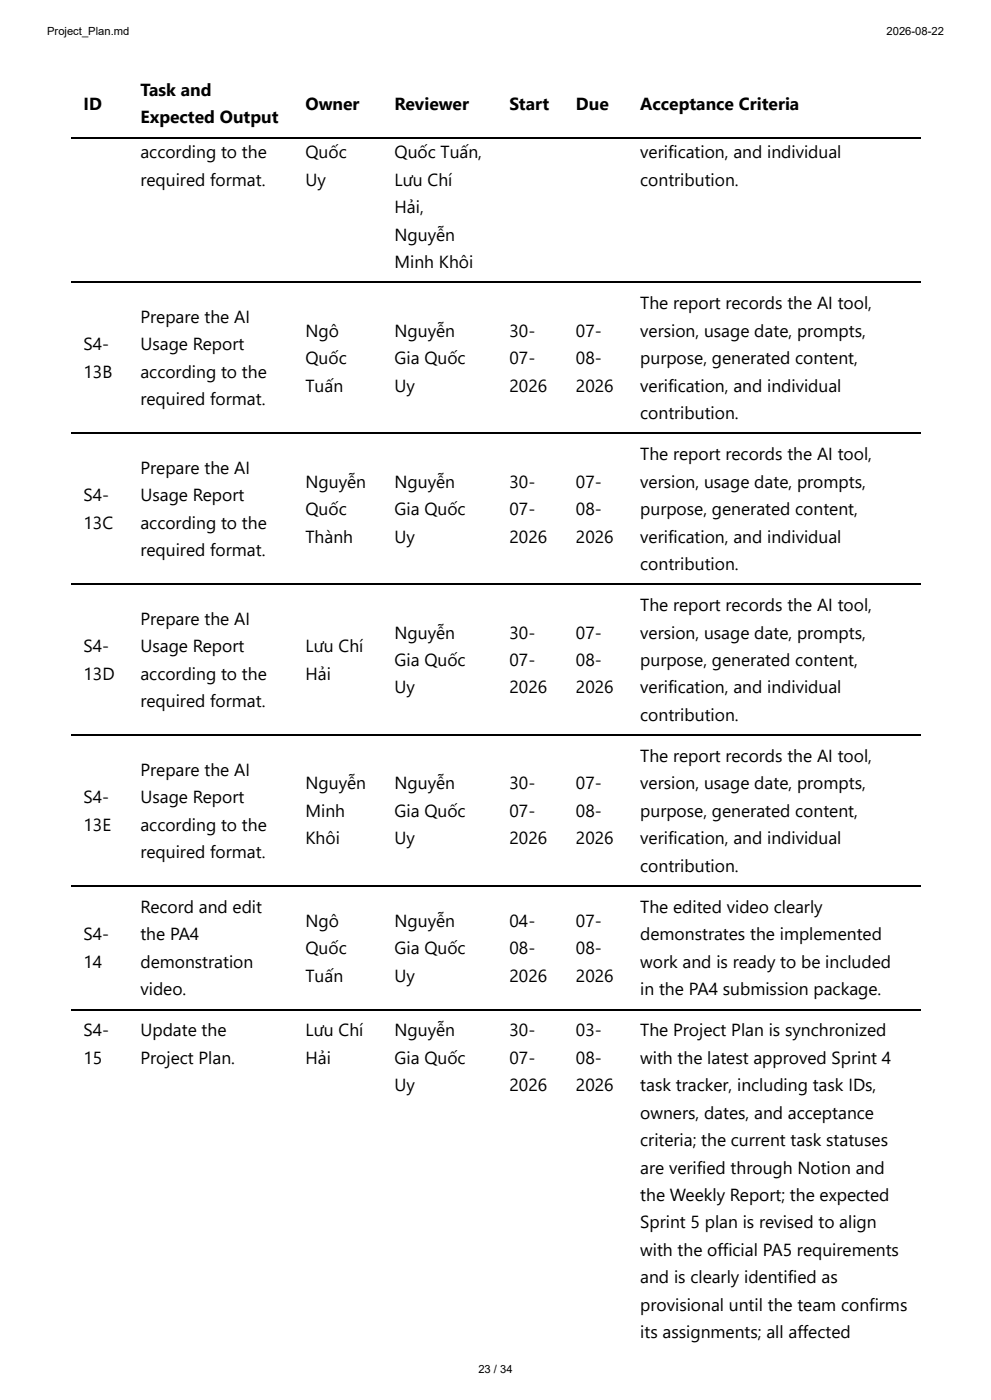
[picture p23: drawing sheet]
<svg xmlns="http://www.w3.org/2000/svg" width="210mm" height="297mm" viewBox="0 0 210 297" stroke-linecap="round" stroke-linejoin="round" font-family="sans-serif">
<defs><g id="words">
<g font-size="3.7">
<text x="17.7" y="23.3">ID</text>
<text x="29.8" y="20.4">Task and</text>
<text x="64.8" y="23.3">Owner</text>
<text x="83.7" y="23.3">Reviewer</text>
<text x="108.1" y="23.3">Start</text>
<text x="122.2" y="23.3">Due</text>
<text x="135.8" y="23.3">Acceptance Criteria</text>
<text x="29.8" y="26.2">Expected Output</text>
<text x="29.8" y="33.6">according to the</text>
<text x="64.8" y="33.6">Quốc</text>
<text x="83.7" y="33.6">Quốc Tuấn,</text>
<text x="135.8" y="33.6">verification, and individual</text>
<text x="29.8" y="39.4">required format.</text>
<text x="64.8" y="39.4">Uy</text>
<text x="83.7" y="39.4">Lưu Chí</text>
<text x="135.8" y="39.4">contribution.</text>
<text x="83.7" y="45.2">Hải,</text>
<text x="83.7" y="51.1">Nguyễn</text>
<text x="83.7" y="56.9">Minh Khôi</text>
<text x="135.8" y="65.6">The report records the AI tool,</text>
<text x="29.8" y="68.5">Prepare the AI</text>
<text x="64.8" y="71.4">Ngô</text>
<text x="83.7" y="71.4">Nguyễn</text>
<text x="108.1" y="71.4">30-</text>
<text x="122.2" y="71.4">07-</text>
<text x="135.8" y="71.4">version, usage date, prompts,</text>
<text x="17.7" y="74.3">S4-</text>
<text x="29.8" y="74.3">Usage Report</text>
<text x="64.8" y="77.3">Quốc</text>
<text x="83.7" y="77.3">Gia Quốc</text>
<text x="108.1" y="77.3">07-</text>
<text x="122.2" y="77.3">08-</text>
<text x="135.8" y="77.3">purpose, generated content,</text>
<text x="17.7" y="80.2">13B</text>
<text x="29.8" y="80.2">according to the</text>
<text x="64.8" y="83.1">Tuấn</text>
<text x="83.7" y="83.1">Uy</text>
<text x="108.1" y="83.1">2026</text>
<text x="122.2" y="83.1">2026</text>
<text x="135.8" y="83.1">verification, and individual</text>
<text x="29.8" y="86">required format.</text>
<text x="135.8" y="88.9">contribution.</text>
<text x="29.8" y="100.5">Prepare the AI</text>
<text x="135.8" y="97.6">The report records the AI tool,</text>
<text x="17.7" y="106.4">S4-</text>
<text x="29.8" y="106.4">Usage Report</text>
<text x="64.8" y="103.5">Nguyễn</text>
<text x="83.7" y="103.5">Nguyễn</text>
<text x="108.1" y="103.5">30-</text>
<text x="122.2" y="103.5">07-</text>
<text x="135.8" y="103.5">version, usage date, prompts,</text>
<text x="17.7" y="112.2">13C</text>
<text x="29.8" y="112.2">according to the</text>
<text x="64.8" y="109.3">Quốc</text>
<text x="83.7" y="109.3">Gia Quốc</text>
<text x="108.1" y="109.3">07-</text>
<text x="122.2" y="109.3">08-</text>
<text x="135.8" y="109.3">purpose, generated content,</text>
<text x="29.8" y="118">required format.</text>
<text x="64.8" y="115.1">Thành</text>
<text x="83.7" y="115.1">Uy</text>
<text x="108.1" y="115.1">2026</text>
<text x="122.2" y="115.1">2026</text>
<text x="135.8" y="115.1">verification, and individual</text>
<text x="135.8" y="120.9">contribution.</text>
<text x="135.8" y="129.6">The report records the AI tool,</text>
<text x="29.8" y="132.6">Prepare the AI</text>
<text x="83.7" y="135.5">Nguyễn</text>
<text x="108.1" y="135.5">30-</text>
<text x="122.2" y="135.5">07-</text>
<text x="135.8" y="135.5">version, usage date, prompts,</text>
<text x="17.7" y="138.4">S4-</text>
<text x="29.8" y="138.4">Usage Report</text>
<text x="64.8" y="138.4">Lưu Chí</text>
<text x="83.7" y="141.3">Gia Quốc</text>
<text x="108.1" y="141.3">07-</text>
<text x="122.2" y="141.3">08-</text>
<text x="135.8" y="141.3">purpose, generated content,</text>
<text x="17.7" y="144.2">13D</text>
<text x="29.8" y="144.2">according to the</text>
<text x="64.8" y="144.2">Hải</text>
<text x="83.7" y="147.1">Uy</text>
<text x="108.1" y="147.1">2026</text>
<text x="122.2" y="147.1">2026</text>
<text x="135.8" y="147.1">verification, and individual</text>
<text x="29.8" y="150">required format.</text>
<text x="135.8" y="152.9">contribution.</text>
<text x="135.8" y="161.7">The report records the AI tool,</text>
<text x="29.8" y="164.6">Prepare the AI</text>
<text x="64.8" y="167.5">Nguyễn</text>
<text x="83.7" y="167.5">Nguyễn</text>
<text x="108.1" y="167.5">30-</text>
<text x="122.2" y="167.5">07-</text>
<text x="135.8" y="167.5">version, usage date, prompts,</text>
<text x="17.7" y="170.4">S4-</text>
<text x="29.8" y="170.4">Usage Report</text>
<text x="64.8" y="173.3">Minh</text>
<text x="83.7" y="173.3">Gia Quốc</text>
<text x="108.1" y="173.3">07-</text>
<text x="122.2" y="173.3">08-</text>
<text x="135.8" y="173.3">purpose, generated content,</text>
<text x="17.7" y="176.2">13E</text>
<text x="29.8" y="176.2">according to the</text>
<text x="64.8" y="179.1">Khôi</text>
<text x="83.7" y="179.1">Uy</text>
<text x="108.1" y="179.1">2026</text>
<text x="122.2" y="179.1">2026</text>
<text x="135.8" y="179.1">verification, and individual</text>
<text x="29.8" y="182">required format.</text>
<text x="135.8" y="184.9">contribution.</text>
<text x="29.8" y="193.7">Record and edit</text>
<text x="64.8" y="196.6">Ngô</text>
<text x="83.7" y="196.6">Nguyễn</text>
<text x="108.1" y="196.6">04-</text>
<text x="122.2" y="196.6">07-</text>
<text x="135.8" y="193.7">The edited video clearly</text>
<text x="17.7" y="199.5">S4-</text>
<text x="29.8" y="199.5">the PA4</text>
<text x="64.8" y="202.4">Quốc</text>
<text x="83.7" y="202.4">Gia Quốc</text>
<text x="108.1" y="202.4">08-</text>
<text x="122.2" y="202.4">08-</text>
<text x="135.8" y="199.5">demonstrates the implemented</text>
<text x="17.7" y="205.3">14</text>
<text x="29.8" y="205.3">demonstration</text>
<text x="64.8" y="208.2">Tuấn</text>
<text x="83.7" y="208.2">Uy</text>
<text x="108.1" y="208.2">2026</text>
<text x="122.2" y="208.2">2026</text>
<text x="135.8" y="205.3">work and is ready to be included</text>
<text x="29.8" y="211.1">video.</text>
<text x="135.8" y="211.1">in the PA4 submission package.</text>
<text x="17.7" y="219.9">S4-</text>
<text x="29.8" y="219.9">Update the</text>
<text x="64.8" y="219.9">Lưu Chí</text>
<text x="83.7" y="219.9">Nguyễn</text>
<text x="108.1" y="219.9">30-</text>
<text x="122.2" y="219.9">03-</text>
<text x="135.8" y="219.9">The Project Plan is synchronized</text>
<text x="17.7" y="225.7">15</text>
<text x="29.8" y="225.7">Project Plan.</text>
<text x="64.8" y="225.7">Hải</text>
<text x="83.7" y="225.7">Gia Quốc</text>
<text x="108.1" y="225.7">07-</text>
<text x="122.2" y="225.7">08-</text>
<text x="135.8" y="225.7">with the latest approved Sprint 4</text>
<text x="83.7" y="231.5">Uy</text>
<text x="108.1" y="231.5">2026</text>
<text x="122.2" y="231.5">2026</text>
<text x="135.8" y="231.5">task tracker, including task IDs,</text>
<text x="135.8" y="237.3">owners, dates, and acceptance</text>
<text x="135.8" y="243.2">criteria; the current task statuses</text>
<text x="135.8" y="249">are verified through Notion and</text>
<text x="135.8" y="254.8">the Weekly Report; the expected</text>
<text x="135.8" y="260.6">Sprint 5 plan is revised to align</text>
<text x="135.8" y="266.4">with the official PA5 requirements</text>
<text x="135.8" y="272.3">and is clearly identified as</text>
<text x="135.8" y="278.1">provisional until the team confirms</text>
<text x="135.8" y="283.9">its assignments; all affected</text>
</g>
<g font-size="2.4">
<text x="10" y="7.4">Project_Plan.md</text>
<text x="188.1" y="7.4">2026-08-22</text>
<text x="101.5" y="291.3">23 / 34</text>
</g>
</g></defs>
<path d="M15.1 29.2h180.2M15.1 59.9h180.2M15.1 91.9h180.2M15.1 124h180.2M15.1 156h180.2M15.1 188h180.2M15.1 214.2h180.2" fill="none" stroke="#000" stroke-width=".26"/>
<use href="#words"/>
</svg>
